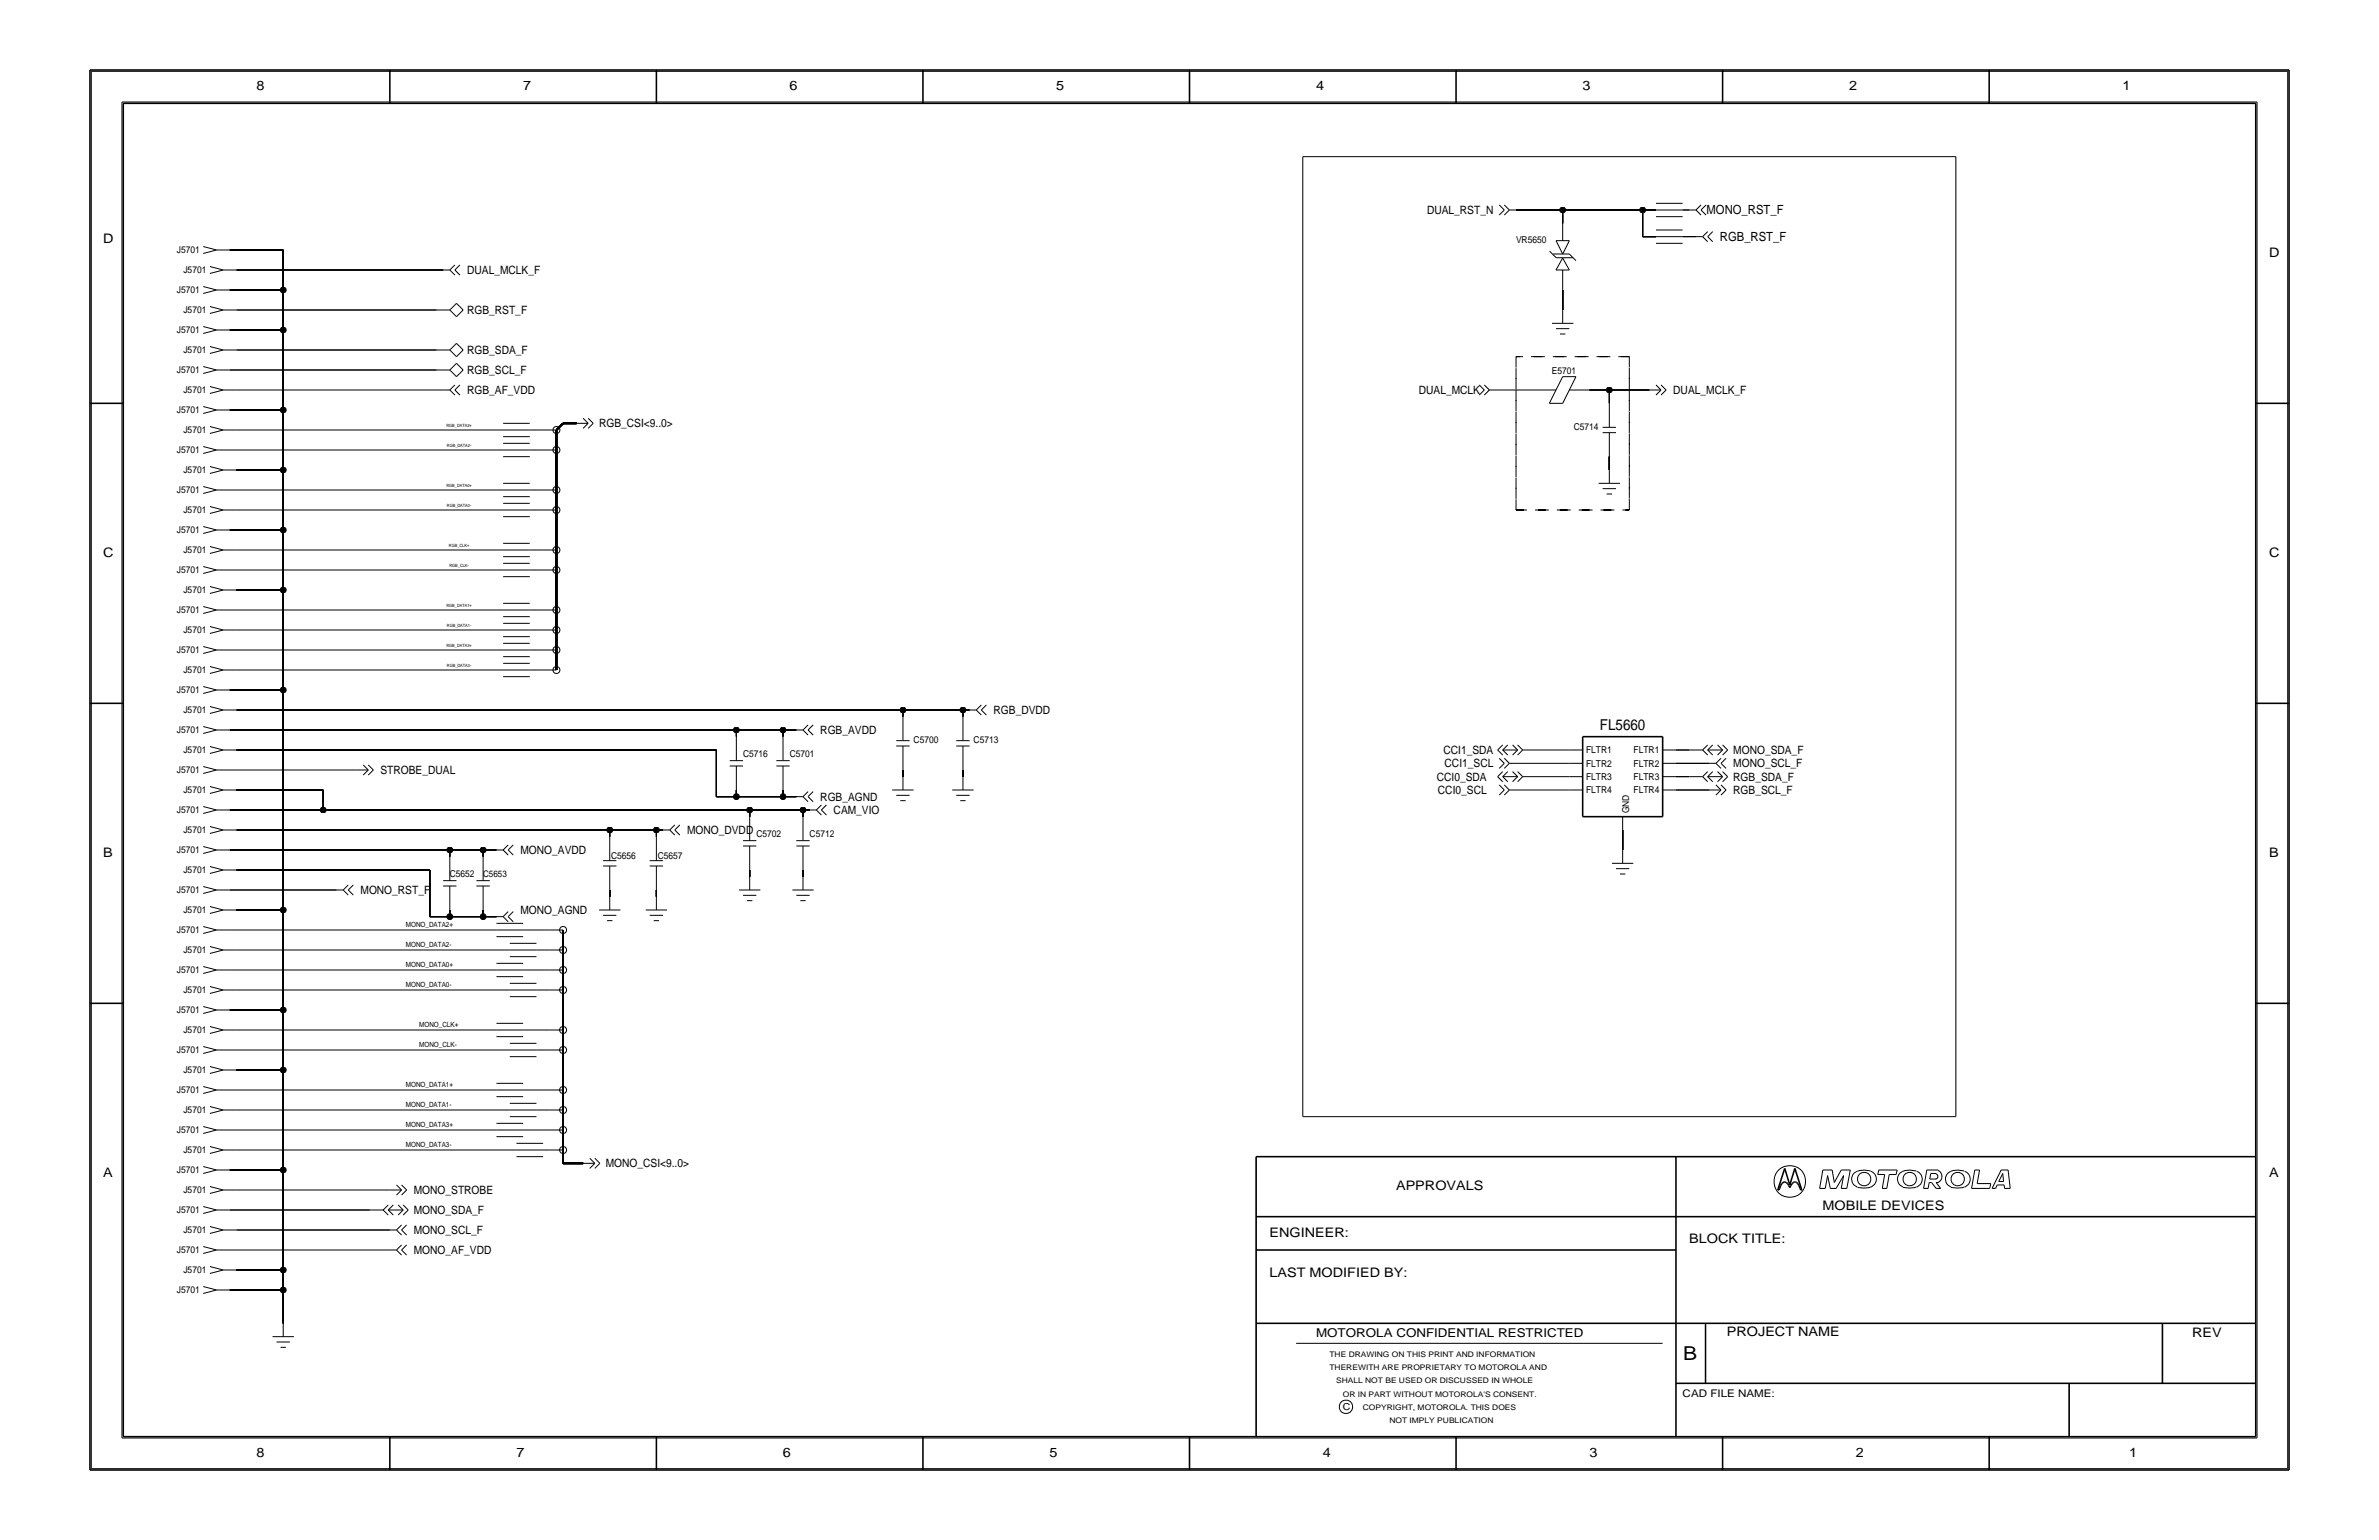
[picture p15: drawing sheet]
<svg xmlns="http://www.w3.org/2000/svg" width="432mm" height="279mm" viewBox="0 0 432 279" stroke-linecap="round" stroke-linejoin="round" font-family="sans-serif">
<defs><g id="words">
<text font-size="3.5" x="305.5" y="246.7">B</text>
<text font-size="2.7" x="290.4" y="132.4">FL5660</text>
<g font-size="2.4">
<text x="46.6" y="16.3">8</text>
<text x="94.9" y="16.3">7</text>
<text x="143.3" y="16.3">6</text>
<text x="191.7" y="16.3">5</text>
<text x="238.9" y="16.3">4</text>
<text x="287.3" y="16.3">3</text>
<text x="335.6" y="16.3">2</text>
<text x="385.2" y="16.3">1</text>
<text x="18.7" y="44.1">D</text>
<text x="411.8" y="46.6">D</text>
<text x="18.7" y="101">C</text>
<text x="411.8" y="101">C</text>
<text x="18.7" y="155.4">B</text>
<text x="411.8" y="155.4">B</text>
<text x="18.7" y="213.5">A</text>
<text x="253.4" y="215.9">APPROVALS</text>
<text x="411.8" y="213.5">A</text>
<text x="330.8" y="219.5">MOBILE DEVICES</text>
<text x="230.4" y="224.4">ENGINEER:</text>
<text x="306.6" y="225.6">BLOCK TITLE:</text>
<text x="230.4" y="231.6">LAST MODIFIED BY:</text>
<text x="313.4" y="242.4">PROJECT NAME</text>
<text x="397.9" y="242.5">REV</text>
<text x="46.6" y="264.3">8</text>
<text x="93.7" y="264.3">7</text>
<text x="142.1" y="264.3">6</text>
<text x="190.5" y="264.3">5</text>
<text x="240.1" y="264.3">4</text>
<text x="288.5" y="264.3">3</text>
<text x="336.9" y="264.3">2</text>
<text x="386.4" y="264.3">1</text>
</g>
<g font-size="2.3">
<text x="309.8" y="38.8">MONO_RST_F</text>
<text x="312.2" y="43.7">RGB_RST_F</text>
</g>
<text font-size="2.2" x="238.9" y="242.5">MOTOROLA CONFIDENTIAL RESTRICTED</text>
<g font-size="2.1">
<text x="259" y="38.8">DUAL_RST_N</text>
<text x="84.8" y="49.7">DUAL_MCLK_F</text>
<text x="84.8" y="57">RGB_RST_F</text>
<text x="84.8" y="64.2">RGB_SDA_F</text>
<text x="84.8" y="67.9">RGB_SCL_F</text>
<text x="84.8" y="71.5">RGB_AF_VDD</text>
<text x="257.5" y="71.5">DUAL_MCLK</text>
<text x="303.7" y="71.5">DUAL_MCLK_F</text>
<text x="108.7" y="77.5">RGB_CSI&lt;9..0&gt;</text>
<text x="180.3" y="129.5">RGB_DVDD</text>
<text x="148.9" y="133.2">RGB_AVDD</text>
<text x="262" y="136.8">CCI1_SDA</text>
<text x="314.6" y="136.8">MONO_SDA_F</text>
<text x="69.1" y="140.4">STROBE_DUAL</text>
<text x="260.8" y="141.6">CCI0_SDA</text>
<text x="262.2" y="139.2">CCI1_SCL</text>
<text x="314.6" y="139.2">MONO_SCL_F</text>
<text x="314.6" y="141.6">RGB_SDA_F</text>
<text x="148.9" y="145.3">RGB_AGND</text>
<text x="151.3" y="147.7">CAM_VIO</text>
<text x="261" y="144.1">CCI0_SCL</text>
<text x="314.6" y="144.1">RGB_SCL_F</text>
<text x="94.5" y="154.9">MONO_AVDD</text>
<text x="124.7" y="151.3">MONO_DVDD</text>
<text x="65.4" y="162.2">MONO_RST_F</text>
<text x="94.5" y="165.8">MONO_AGND</text>
<text x="109.9" y="211.8">MONO_CSI&lt;9..0&gt;</text>
<text x="75.1" y="216.6">MONO_STROBE</text>
<text x="75.1" y="220.3">MONO_SDA_F</text>
<text x="75.1" y="227.5">MONO_AF_VDD</text>
<text x="75.1" y="223.9">MONO_SCL_F</text>
</g>
<text font-size="1.9" x="305.4" y="253.4">CAD FILE NAME:</text>
<g font-size="1.7">
<text x="32.1" y="45.9">J5701</text>
<text x="275.2" y="44.1">VR5650</text>
<text x="32.1" y="53.2">J5701</text>
<text x="33.3" y="49.6">J5701</text>
<text x="33.3" y="56.8">J5701</text>
<text x="32.1" y="60.5">J5701</text>
<text x="33.3" y="64.1">J5701</text>
<text x="32.1" y="67.7">J5701</text>
<text x="33.3" y="71.3">J5701</text>
<text x="281.7" y="67.9">E5701</text>
<text x="32.1" y="75">J5701</text>
<text x="32.1" y="82.2">J5701</text>
<text x="33.3" y="78.6">J5701</text>
<text x="285.7" y="78">C5714</text>
<text x="32.1" y="89.5">J5701</text>
<text x="33.3" y="85.9">J5701</text>
<text x="33.3" y="93.1">J5701</text>
<text x="32.1" y="96.7">J5701</text>
<text x="33.3" y="100.4">J5701</text>
<text x="32.1" y="104">J5701</text>
<text x="33.3" y="107.6">J5701</text>
<text x="32.1" y="111.3">J5701</text>
<text x="32.1" y="118.5">J5701</text>
<text x="33.3" y="114.9">J5701</text>
<text x="32.1" y="125.8">J5701</text>
<text x="33.3" y="122.1">J5701</text>
<text x="33.3" y="129.4">J5701</text>
<text x="32.1" y="133">J5701</text>
<text x="33.3" y="136.7">J5701</text>
<text x="134.9" y="137.3">C5716</text>
<text x="143.3" y="137.3">C5701</text>
<text x="165.8" y="134.9">C5700</text>
<text x="176.7" y="134.9">C5713</text>
<text x="287.9" y="136.7">FLTR1</text>
<text x="296.5" y="136.7">FLTR1</text>
<text x="32.1" y="140.3">J5701</text>
<text x="33.3" y="143.9">J5701</text>
<text x="287.9" y="143.9">FLTR4</text>
<text x="287.9" y="141.5">FLTR3</text>
<text x="287.9" y="139.1">FLTR2</text>
<text x="296.5" y="139.1">FLTR2</text>
<text x="296.5" y="141.5">FLTR3</text>
<text x="296.5" y="143.9">FLTR4</text>
<text x="32.1" y="147.5">J5701</text>
<text x="295.7" y="147.6" transform="rotate(-90 295.7 147.6)">GND</text>
<text x="32.1" y="154.8">J5701</text>
<text x="33.3" y="151.2">J5701</text>
<text x="110.9" y="155.8">C5656</text>
<text x="119.4" y="155.8">C5657</text>
<text x="137.3" y="151.8">C5702</text>
<text x="147" y="151.8">C5712</text>
<text x="33.3" y="158.4">J5701</text>
<text x="81.6" y="159.1">C5652</text>
<text x="32.1" y="162.1">J5701</text>
<text x="33.3" y="165.7">J5701</text>
<text x="32.1" y="169.3">J5701</text>
<text x="33.3" y="172.9">J5701</text>
<text x="32.1" y="176.6">J5701</text>
<text x="32.1" y="183.8">J5701</text>
<text x="33.3" y="180.2">J5701</text>
<text x="32.1" y="191.1">J5701</text>
<text x="33.3" y="187.5">J5701</text>
<text x="33.3" y="194.7">J5701</text>
<text x="32.1" y="198.3">J5701</text>
<text x="33.3" y="202">J5701</text>
<text x="32.1" y="205.6">J5701</text>
<text x="33.3" y="209.2">J5701</text>
<text x="32.1" y="212.9">J5701</text>
<text x="32.1" y="220.1">J5701</text>
<text x="33.3" y="216.5">J5701</text>
<text x="32.1" y="227.4">J5701</text>
<text x="33.3" y="223.7">J5701</text>
<text x="33.3" y="231">J5701</text>
<text x="32.1" y="234.6">J5701</text>
<text x="243.7" y="255.8">C</text>
</g>
<text font-size="1.6" x="87.7" y="159.1">C5653</text>
<g font-size="1.4">
<text x="241.3" y="246.1">THE DRAWING ON THIS PRINT AND INFORMATION</text>
<text x="241.3" y="248.6">THEREWITH ARE PROPRIETARY TO MOTOROLA AND</text>
<text x="242.5" y="251">SHALL NOT BE USED OR DISCUSSED IN WHOLE</text>
<text x="243.7" y="253.4">OR IN PART WITHOUT MOTOROLA'S CONSENT.</text>
<text x="247.3" y="255.8">COPYRIGHT, MOTOROLA. THIS DOES</text>
<text x="252.2" y="258.2">NOT IMPLY PUBLICATION</text>
</g>
<g font-size="1.3">
<text x="73.7" y="168.2">MONO_DATA2+</text>
<text x="73.7" y="171.9">MONO_DATA2-</text>
<text x="73.7" y="179.1">MONO_DATA0-</text>
<text x="73.7" y="175.5">MONO_DATA0+</text>
<text x="76.1" y="186.4">MONO_CLK+</text>
<text x="76.1" y="190">MONO_CLK-</text>
<text x="73.7" y="197.3">MONO_DATA1+</text>
<text x="73.7" y="200.9">MONO_DATA1-</text>
<text x="73.7" y="208.2">MONO_DATA3-</text>
<text x="73.7" y="204.5">MONO_DATA3+</text>
</g>
<g font-size=".8">
<text x="81" y="77.5">RGB_DATA2+</text>
<text x="81.1" y="81.2">RGB_DATA2-</text>
<text x="81" y="88.4">RGB_DATA0+</text>
<text x="81.1" y="92">RGB_DATA0-</text>
<text x="81.5" y="99.3">RGB_CLK+</text>
<text x="81.6" y="102.9">RGB_CLK-</text>
<text x="81" y="110.2">RGB_DATA1+</text>
<text x="81.1" y="113.8">RGB_DATA1-</text>
<text x="81" y="117.4">RGB_DATA3+</text>
<text x="81.1" y="121.1">RGB_DATA3-</text>
</g>
</g></defs>
<!-- layer: Nets -->
<g fill="none" stroke="#000" stroke-width=".29">
<path d="M101 78v3.6zM102.2 76.8l-1.2 1.2zM102.2 76.8h2.4zM101 99.8v3.6zM101 92.5v7.3zM101 88.9v3.6zM101 81.6v7.3zM101 117.9v3.7zM101 114.3v3.6zM101 110.7v3.6zM101 103.4v7.3zM102.2 179.6v7.3z"/>
<path d="M102.2 176v3.6zM102.2 172.4v3.6zM102.2 168.7v3.7zM102.2 197.8v3.6zM102.2 190.5v7.3zM102.2 186.9v3.6zM102.2 211.1h3.6zM102.2 208.6v2.5zM102.2 205v3.6zM102.2 201.4v3.6z"/>
</g>
<g fill="none" stroke="#000" stroke-width=".18">
<path d="M236.5 28.4h118.5zM236.5 28.4v174.2zM275.2 38.1h8.4zM283.6 38.1v2.4zM283.6 38.1h14.5zM298.1 38.1h2.5zM298.1 38.1v4.8zM305.4 38.1h1.2zM355 28.4v174.2zM41.7 45.4h9.7zM41.7 52.6h9.7zM41.7 59.9h9.7z"/>
<path d="M42.9 56.2h36.3zM42.9 49h37.5zM51.4 45.4v7.2zM51.4 52.6v7.3zM51.4 59.9v14.5zM283.6 52.6v3.6zM298.1 42.9h2.5zM305.4 42.9h2.4zM41.7 74.4h9.7zM41.7 67.1h37.5zM42.9 78h48.4zM42.9 70.8h37.5z"/>
<path d="M42.9 63.5h36.3zM51.4 74.4v10.9zM96.2 78h2.4zM271.5 70.8h7.3zM288.5 70.8h3.6zM292.1 70.8v2.4zM292.1 70.8h7.3zM41.7 96.2h9.7zM41.7 81.6h49.6zM41.7 88.9h49.6zM42.9 99.8h48.4zM42.9 92.5h48.4z"/>
<path d="M42.9 85.3h8.5zM51.4 85.3v10.9zM51.4 96.2v10.8zM96.2 88.9h2.4zM96.2 81.6h2.4zM96.2 99.8h2.4zM96.2 92.5h2.4zM292.1 82.9v2.4zM41.7 103.4h49.6zM41.7 110.7h49.6zM41.7 117.9h49.6zM42.9 114.3h48.4z"/>
<path d="M42.9 107h8.5zM51.4 107v18.2zM96.2 103.4h2.4zM96.2 114.3h2.4zM96.2 117.9h2.4zM96.2 110.7h2.4zM41.7 125.2h9.7zM41.7 132.4h92zM41.7 139.7h23zM42.9 121.6h48.4zM42.9 128.8h121zM42.9 136.1h87.1z"/>
<path d="M51.4 125.2v39.9zM96.2 121.6h2.4zM130 136.1v8.4zM133.7 132.4v1.3zM133.7 132.4h8.4zM142.1 132.4h2.4zM142.1 132.4v1.3zM163.9 139.7v1.2zM163.9 128.8v1.2zM163.9 128.8h10.9zM174.8 128.8h1.2zM174.8 139.7v1.2z"/>
<path d="M174.8 128.8v1.2zM275.2 138.5h9.6zM278.8 136.1h6zM304.2 138.5h6zM304.2 136.1h2.4zM41.7 154.2h39.9zM41.7 147h17zM42.9 150.6h67.8zM42.9 157.8h35.1zM42.9 143.3h15.8zM58.7 147h77.4zM58.7 143.3v3.7z"/>
<path d="M78 157.8v8.5zM81.6 154.2h6.1zM81.6 154.2v1.2zM87.7 154.2v1.2zM87.7 154.2h2.4zM110.7 150.6v1.2zM110.7 150.6h8.4zM119.1 150.6h1.2zM119.1 150.6v1.2zM130 144.5h3.7zM133.7 143.3v1.2zM133.7 144.5h8.4z"/>
<path d="M136.1 147h9.6zM136.1 157.8v1.3zM136.1 147v1.2zM142.1 144.5h2.4zM142.1 143.3v1.2zM145.7 147h1.3zM145.7 157.8v1.3zM145.7 147v1.2zM275.2 143.3h9.6zM278.8 140.9h6zM294.5 150.6v3.6zM304.2 143.3h6z"/>
<path d="M304.2 140.9h2.4zM41.7 161.5h19.4zM41.7 176h48.4zM41.7 168.7h48.4zM42.9 165.1h8.5zM42.9 172.4h49.6zM42.9 179.6h49.6zM51.4 165.1v18.1zM78 166.3h3.6zM81.6 166.3h6.1zM81.6 165.1v1.2zM87.7 165.1v1.2z"/>
<path d="M87.7 166.3h2.4zM94.9 168.7h4.9zM94.9 176h4.9zM97.4 172.4h2.4zM97.4 179.6h2.4zM110.7 161.5v1.2zM119.1 161.5v1.2zM41.7 183.2h9.7zM41.7 190.5h50.8zM41.7 197.8h48.4zM42.9 194.1h8.5zM42.9 186.9h47.2z"/>
<path d="M51.4 183.2v10.9zM51.4 194.1v18.2zM94.9 186.9h4.9zM94.9 197.8h4.9zM97.4 190.5h2.4zM41.7 212.3h9.7zM41.7 219.5h25.4zM41.7 205h48.4zM42.9 208.6h50.8zM42.9 215.9h27.9zM42.9 201.4h49.6zM51.4 212.3v18.1z"/>
<path d="M94.9 205h4.9zM97.4 201.4h2.4zM98.6 208.6h1.2zM236.5 202.6h118.5zM41.7 234h9.7zM41.7 226.8h29.1zM42.9 230.4h8.5zM42.9 223.2h27.9zM51.4 234v6.1zM51.4 230.4v3.6z"/>
</g>
<path d="M275.2 64.7h20.5zM275.2 64.7v27.8zM295.7 64.7v27.8zM275.2 92.5h20.5z" fill="none" stroke="#000" stroke-width=".18" stroke-dasharray="2" stroke-linecap="butt"/>
<g fill="#000" stroke="#000" stroke-width=".18">
<circle cx="283.6" cy="38.1" r=".53"/>
<circle cx="298.1" cy="38.1" r=".53"/>
<circle cx="51.4" cy="52.6" r=".53"/>
<circle cx="51.4" cy="59.9" r=".53"/>
<circle cx="51.4" cy="74.4" r=".53"/>
<circle cx="292.1" cy="70.8" r=".53"/>
<circle cx="51.4" cy="96.2" r=".53"/>
<circle cx="51.4" cy="85.3" r=".53"/>
<circle cx="51.4" cy="107" r=".53"/>
<circle cx="51.4" cy="125.2" r=".53"/>
<circle cx="133.7" cy="132.4" r=".53"/>
<circle cx="142.1" cy="132.4" r=".53"/>
<circle cx="163.9" cy="128.8" r=".53"/>
<circle cx="174.8" cy="128.8" r=".53"/>
<circle cx="58.7" cy="147" r=".53"/>
<circle cx="81.6" cy="154.2" r=".53"/>
<circle cx="87.7" cy="154.2" r=".53"/>
<circle cx="110.7" cy="150.6" r=".53"/>
<circle cx="119.1" cy="150.6" r=".53"/>
<circle cx="133.7" cy="144.5" r=".53"/>
<circle cx="136.1" cy="147" r=".53"/>
<circle cx="142.1" cy="144.5" r=".53"/>
<circle cx="145.7" cy="147" r=".53"/>
<circle cx="51.4" cy="165.1" r=".53"/>
<circle cx="81.6" cy="166.3" r=".53"/>
<circle cx="87.7" cy="166.3" r=".53"/>
<circle cx="51.4" cy="194.1" r=".53"/>
<circle cx="51.4" cy="183.2" r=".53"/>
<circle cx="51.4" cy="212.3" r=".53"/>
<circle cx="51.4" cy="230.4" r=".53"/>
<circle cx="51.4" cy="234" r=".53"/>
</g>
<!-- layer: Components -->
<g fill="none" stroke="#000" stroke-width=".18">
<path d="M272.1 37.2l.9 .9zM273 38.1l-.9 .9zM273 37.2l1 .9zM274 38.1l-1 .9zM274 38.1h1.2zM300.6 38.1h4.8zM300.6 36.9h4.8zM300.6 39.3h4.8zM306.6 38.1h1.2zM307.8 38.1l.9 .9zM308.7 38.1l1 .9zM308.7 37.2l-.9 .9z"/>
<path d="M309.7 37.2l-1 .9zM36.9 52l2.4 .6zM36.9 53.2l2.4-.6zM36.9 59.2l2.4 .7zM36.9 44.7l2.4 .7zM36.9 46l2.4-.6zM38.1 55.6l2.4 .6zM38.1 56.9l2.4-.7zM38.1 48.4l2.4 .6zM38.1 49.6l2.4-.6zM39.3 52.6h2.4zM39.3 59.9h2.4z"/>
<path d="M39.3 45.4h2.4zM40.5 56.2h2.4zM40.5 49h2.4zM79.2 56.2h2.4zM80.4 49h1.2zM81.6 56.2l1.3 1.3zM81.6 56.2l1.3-1.2zM81.6 49l1 .9zM82.6 49l.9 .9zM82.6 48.1l-1 .9zM82.9 55l1.2 1.2zM83.5 48.1l-.9 .9z"/>
<path d="M84.1 56.2l-1.2 1.3zM281.3 45.6l.5 .6zM281.7 58.7h3.9zM281.8 46.1h3zM281.8 46.2l.7 .6zM282.4 43.7l1.2 2.4zM282.4 59.6h2.4zM282.4 49h2.4zM282.4 43.7h2.4zM282.5 46.8h3zM283.6 46.8l1.2 2.2zM283.6 56.2v2.5z"/>
<path d="M283.6 40.5v3.2zM283.6 49v3.6zM283.6 46.8l-1.2 2.2zM284.8 46.1l1.3 1.2zM284.8 43.7l-1.2 2.4zM300.6 42.9h4.8zM300.6 41.7h4.8zM300.6 44.1h4.8zM307.8 42.9h1.2zM309 42.9l1 1zM310 42.9l.9 1zM310 42l-1 .9z"/>
<path d="M310.9 42l-.9 .9zM36.9 60.5l2.4-.6zM36.9 66.5l2.4 .6zM36.9 67.8l2.4-.7zM36.9 73.8l2.4 .6zM36.9 75l2.4-.6zM38.1 62.9l2.4 .6zM38.1 64.1l2.4-.6zM38.1 70.1l2.4 .7zM38.1 71.4l2.4-.6zM38.1 77.4l2.4 .6zM38.1 78.6l2.4-.6z"/>
<path d="M39.3 67.1h2.4zM39.3 74.4h2.4zM40.5 63.5h2.4zM40.5 70.8h2.4zM40.5 78h2.4zM79.2 67.1h2.4zM79.2 63.5h2.4zM80.4 70.8h1.2zM81.6 70.8l1 .9zM81.6 67.1l1.3 1.2zM81.6 67.1l1.3-1.2zM81.6 63.5l1.3 1.2z"/>
<path d="M81.6 63.5l1.3-1.2zM82.6 70.8l.9 .9zM82.6 69.8l-1 1zM82.9 65.9l1.2 1.2zM82.9 62.3l1.2 1.2zM83.5 69.8l-.9 1zM84.1 67.1l-1.2 1.2zM84.1 63.5l-1.2 1.2zM91.3 78h4.9zM91.3 76.8h4.9zM91.3 79.2h4.9zM98.6 78h2.4z"/>
<path d="M104.6 76.8h2.2zM105.8 75.9l1 .9zM105.8 77.7l1-.9zM106.8 75.9l.9 .9zM106.8 77.7l.9-.9zM268.5 71.7l.9-.9zM268.5 69.8l.9 1zM269.4 69.8l.9 1zM270.3 70.8l-.9 .9zM270.3 70.8h1.2zM278.8 70.8h3.6zM281.2 73.2h2.4z"/>
<path d="M283.2 60.6h.9zM283.6 68.3l-2.4 4.9zM283.6 68.3h2.5zM284.8 70.8h3.7zM286.1 68.3l-2.5 4.9zM290.9 77.5h2.4zM290.9 78.5h2.4zM292.1 78.5v4.4zM292.1 73.2v4.3zM299.4 70.8h2.1zM300.6 69.8l.9 1zM300.6 71.7l.9-.9z"/>
<path d="M301.5 69.8l.9 1zM301.5 71.7l.9-.9zM36.9 81l2.4 .6zM36.9 82.3l2.4-.7zM36.9 88.3l2.4 .6zM36.9 89.5l2.4-.6zM36.9 95.5l2.4 .7zM36.9 96.8l2.4-.6zM38.1 84.6l2.4 .7zM38.1 85.9l2.4-.6zM38.1 91.9l2.4 .6zM38.1 93.2l2.4-.7z"/>
<path d="M38.1 99.2l2.4 .6zM39.3 81.6h2.4zM39.3 88.9h2.4zM39.3 96.2h2.4zM40.5 85.3h2.4zM40.5 92.5h2.4zM40.5 99.8h2.4zM91.3 99.8h4.9zM91.3 98.6h4.9zM91.3 92.5h4.9zM91.3 91.3h4.9zM91.3 93.7h4.9z"/>
<path d="M91.3 88.9h4.9zM91.3 87.7h4.9zM91.3 90.1h4.9zM91.3 81.6h4.9zM91.3 80.4h4.9zM91.3 82.9h4.9zM98.6 99.8h2.4zM98.6 92.5h2.4zM98.6 88.9h2.4zM98.6 81.6h2.4zM290.2 87.7h3.8zM290.9 88.7h2.4z"/>
<path d="M291.6 89.6h1zM292.1 85.3v2.4zM36.9 102.8l2.4 .6zM36.9 104l2.4-.6zM36.9 110l2.4 .7zM36.9 111.3l2.4-.6zM36.9 117.3l2.4 .6zM36.9 118.6l2.4-.7zM38.1 100.4l2.4-.6zM38.1 106.4l2.4 .6zM38.1 107.7l2.4-.7zM38.1 113.7l2.4 .6z"/>
<path d="M38.1 114.9l2.4-.6zM39.3 103.4h2.4zM39.3 110.7h2.4zM39.3 117.9h2.4zM40.5 107h2.4zM40.5 114.3h2.4zM91.3 117.9h4.9zM91.3 116.7h4.9zM91.3 119.1h4.9zM91.3 114.3h4.9zM91.3 113.1h4.9zM91.3 115.5h4.9z"/>
<path d="M91.3 110.7h4.9zM91.3 109.5h4.9zM91.3 111.9h4.9zM91.3 101h4.9zM91.3 103.4h4.9zM91.3 102.2h4.9zM91.3 104.6h4.9zM98.6 117.9h2.4zM98.6 114.3h2.4zM98.6 110.7h2.4zM98.6 103.4h2.4zM36.9 124.6l2.4 .6z"/>
<path d="M36.9 125.8l2.4-.6zM36.9 131.8l2.4 .6zM36.9 133.1l2.4-.7zM36.9 139.1l2.4 .6zM38.1 120.9l2.4 .7zM38.1 122.2l2.4-.6zM38.1 128.2l2.4 .6zM38.1 129.4l2.4-.6zM38.1 135.4l2.4 .7zM38.1 136.7l2.4-.6zM39.3 125.2h2.4zM39.3 132.4h2.4z"/>
<path d="M39.3 139.7h2.4zM40.5 121.6h2.4zM40.5 128.8h2.4zM40.5 136.1h2.4zM64.7 139.7h2.1zM65.9 138.8l.9 .9zM66.8 138.8l1 .9zM66.8 139.7l-.9 .9zM67.8 139.7l-1 .9zM91.3 121.6h4.9zM91.3 120.3h4.9zM91.3 122.8h4.9z"/>
<path d="M98.6 121.6h2.4zM132.4 139h2.5zM132.4 138h2.5zM133.7 139v4.3zM133.7 133.7v4.3zM140.9 139h2.4zM140.9 138h2.4zM142.1 139v4.3zM142.1 133.7v4.3zM144.5 132.4h1.2zM145.7 132.4l1 1zM146.7 132.4l.9 1z"/>
<path d="M146.7 131.5l-1 .9zM147.6 131.5l-.9 .9zM162.7 135.3h2.4zM162.7 134.4h2.4zM163.9 135.3v4.4zM163.9 130v4.4zM173.6 135.3h2.4zM173.6 134.4h2.4zM174.8 135.3v4.4zM174.8 130v4.4zM176 128.8h1.2zM177.2 128.8l.9 .9z"/>
<path d="M178.1 128.8l.9 .9zM178.1 127.9l-.9 .9zM179 127.9l-.9 .9zM271.8 136.1l.9 .9zM271.8 136.1l.9-.9zM272.1 137.6l.9 .9zM272.7 136.1l1 .9zM272.7 136.1l1-.9zM272.7 136.1h2.8zM273 139.4l1-.9zM273 138.5l-.9 .9zM273 137.6l1 .9z"/>
<path d="M274 138.5h1.2zM274.5 140l1 .9zM274.5 135.2l1 .9zM274.5 137l1-.9zM275.5 140l.9 .9zM275.5 135.2l.9 .9zM275.5 137l.9-.9zM276.4 136.1h2.4zM284.8 138.5h2.5zM284.8 136.1h2.5zM301.8 138.5h2.4zM301.8 136.1h2.4z"/>
<path d="M306.6 136.1h2.4zM309 136.1l1 .9zM309 136.1l1-.9zM310 136.1l.9 .9zM310 136.1l.9-.9zM310 136.1h2.7zM310.2 138.5h1.3zM311.5 138.5l.9-.9zM311.5 138.5l.9 .9zM311.7 140l1 .9zM311.7 135.2l1 .9zM311.7 137l1-.9z"/>
<path d="M312.4 138.5l.9 .9zM312.7 140l.9 .9zM312.7 135.2l.9 .9zM312.7 137l.9-.9zM313.3 137.6l-.9 .9zM36.9 140.3l2.4-.6zM36.9 146.3l2.4 .7zM36.9 147.6l2.4-.6zM36.9 153.6l2.4 .6zM36.9 154.8l2.4-.6zM38.1 142.7l2.4 .6zM38.1 144l2.4-.7z"/>
<path d="M38.1 150l2.4 .6zM38.1 151.2l2.4-.6zM38.1 157.2l2.4 .6zM38.1 158.5l2.4-.7zM39.3 147h2.4zM39.3 154.2h2.4zM40.5 143.3h2.4zM40.5 150.6h2.4zM40.5 157.8h2.4zM80.4 159.8h2.5zM81.6 155.4v4.4zM86.5 159.8h2.4z"/>
<path d="M87.7 155.4v4.4zM90.1 154.2h1.2zM91.3 154.2l.9 .9zM92.2 154.2l1 .9zM92.2 153.3l-.9 .9zM93.2 153.3l-1 .9zM109.5 157.1h2.4zM109.5 156.1h2.4zM110.7 157.1v4.4zM110.7 151.8v4.3zM117.9 157.1h2.4zM117.9 156.1h2.4z"/>
<path d="M119.1 157.1v4.4zM119.1 151.8v4.3zM120.3 150.6h1.3zM121.6 150.6l.9 .9zM122.5 150.6l.9 .9zM122.5 149.7l-.9 .9zM123.4 149.7l-.9 .9zM134.9 153.5h2.4zM134.9 152.5h2.4zM136.1 159.1v2.4zM136.1 153.5v4.3zM136.1 148.2v4.3z"/>
<path d="M144.5 144.5h1.2zM144.5 153.5h2.5zM144.5 152.5h2.5zM145.7 153.5v4.3zM145.7 148.2v4.3zM145.7 159.1v2.4zM145.7 144.5l1 1zM146.7 144.5l.9 1zM146.7 143.6l-1 .9zM147 147h1.2zM147.6 143.6l-.9 .9zM148.2 147l.9 .9z"/>
<path d="M149.1 147l.9 .9zM149.1 146l-.9 1zM150 146l-.9 1zM162 143.3h3.8zM162.7 144.3h2.4zM163.4 145.3h1zM163.9 140.9v2.4zM172.8 143.3h3.9zM173.6 144.3h2.4zM174.3 145.3h1zM174.8 140.9v2.4zM271.8 140.9l.9 .9z"/>
<path d="M271.8 140.9l.9-.9zM272.1 142.4l.9 .9zM272.7 140.9l1 .9zM272.7 140.9l1-.9zM272.7 140.9h2.8zM273 144.2l1-.9zM273 143.3l-.9 .9zM273 142.4l1 .9zM274 143.3h1.2zM274.5 141.8l1-.9zM275.5 141.8l.9-.9zM276.4 140.9h2.4z"/>
<path d="M284.8 143.3h2.5zM284.8 140.9h2.5zM292.6 156.6h3.9zM293.3 157.6h2.4zM294 158.6h1zM294.5 154.2v2.4zM294.5 148.2v2.4zM301.8 140.9h2.4zM301.8 143.3h2.4zM306.6 140.9h2.4zM309 140.9l1 .9zM309 140.9l1-.9z"/>
<path d="M310 140.9l.9 .9zM310 140.9l.9-.9zM310 140.9h2.7zM310.2 143.3h2.2zM311.5 142.4l.9 .9zM311.5 144.2l.9-.9zM311.7 141.8l1-.9zM312.4 142.4l.9 .9zM312.4 144.2l.9-.9zM312.7 141.8l.9-.9zM36.9 160.8l2.4 .7zM36.9 162.1l2.4-.6z"/>
<path d="M36.9 168.1l2.4 .6zM36.9 169.4l2.4-.7zM36.9 175.4l2.4 .6zM36.9 176.6l2.4-.6zM38.1 164.5l2.4 .6zM38.1 165.7l2.4-.6zM38.1 171.7l2.4 .7zM38.1 173l2.4-.6zM38.1 179l2.4 .6zM39.3 161.5h2.4zM39.3 168.7h2.4zM39.3 176h2.4z"/>
<path d="M40.5 165.1h2.4zM40.5 172.4h2.4zM40.5 179.6h2.4zM61.1 161.5h1.2zM62.3 161.5l.9 .9zM63.2 161.5l.9 .9zM63.2 160.6l-.9 .9zM64.1 160.6l-.9 .9zM80.4 160.7h2.5zM81.6 160.7v4.4zM86.5 160.7h2.4zM87.7 160.7v4.4z"/>
<path d="M90.1 166.3h1.2zM90.1 176h4.8zM90.1 174.8h4.8zM90.1 177.2h4.8zM90.1 168.7h4.8zM90.1 167.5h4.8zM90.1 169.9h4.8zM91.3 166.3l.9 .9zM92.2 166.3l1 .9zM92.2 165.4l-.9 .9zM92.5 179.6h4.9zM92.5 178.4h4.9z"/>
<path d="M92.5 172.4h4.9zM92.5 171.1h4.9zM92.5 173.6h4.9zM93.2 165.4l-1 .9zM99.8 179.6h2.4zM99.8 176h2.4zM99.8 168.7h2.4zM99.8 172.4h2.4zM108.7 165.1h3.9zM109.5 166.1h2.4zM110.2 167h1zM110.7 162.7v2.4z"/>
<path d="M117.2 165.1h3.9zM117.9 166.1h2.4zM118.7 167h.9zM119.1 162.7v2.4zM134.1 161.5h3.9zM134.9 162.4h2.4zM135.6 163.4h1zM143.8 161.5h3.9zM144.5 162.4h2.5zM145.3 163.4h.9zM36.9 182.6l2.4 .6zM36.9 183.9l2.4-.7z"/>
<path d="M36.9 189.9l2.4 .6zM36.9 191.1l2.4-.6zM36.9 197.1l2.4 .7zM36.9 198.4l2.4-.6zM38.1 180.2l2.4-.6zM38.1 186.2l2.4 .7zM38.1 187.5l2.4-.6zM38.1 193.5l2.4 .6zM38.1 194.8l2.4-.7zM39.3 183.2h2.4zM39.3 190.5h2.4zM39.3 197.8h2.4z"/>
<path d="M40.5 186.9h2.4zM40.5 194.1h2.4zM90.1 186.9h4.8zM90.1 185.7h4.8zM90.1 188.1h4.8zM90.1 197.8h4.8zM90.1 196.5h4.8zM90.1 199h4.8zM92.5 180.8h4.9zM92.5 190.5h4.9zM92.5 189.3h4.9zM92.5 191.7h4.9z"/>
<path d="M99.8 186.9h2.4zM99.8 197.8h2.4zM99.8 190.5h2.4zM36.9 204.4l2.4 .6zM36.9 205.6l2.4-.6zM36.9 211.6l2.4 .7zM36.9 212.9l2.4-.6zM36.9 218.9l2.4 .6zM38.1 200.8l2.4 .6zM38.1 202l2.4-.6zM38.1 208l2.4 .6zM38.1 209.3l2.4-.7z"/>
<path d="M38.1 215.3l2.4 .6zM38.1 216.5l2.4-.6zM39.3 205h2.4zM39.3 212.3h2.4zM39.3 219.5h2.4zM40.5 201.4h2.4zM40.5 208.6h2.4zM40.5 215.9h2.4zM67.1 219.5h2.4zM69.5 219.5l1 .9zM69.5 219.5l1-.9zM70.5 219.5l.9 .9z"/>
<path d="M70.5 219.5l.9-.9zM70.5 219.5h2.7zM70.8 215.9h2.1zM72 215l.9 .9zM72.3 218.6l.9 .9zM72.9 215l.9 .9zM72.9 215.9l-.9 .9zM73.2 218.6l.9 .9zM73.8 215.9l-.9 .9zM90.1 205h4.8zM90.1 203.8h4.8zM90.1 206.2h4.8z"/>
<path d="M92.5 201.4h4.9zM92.5 200.2h4.9zM92.5 202.6h4.9zM93.7 208.6h4.9zM93.7 207.4h4.9zM93.7 209.9h4.9zM99.8 205h2.4zM99.8 201.4h2.4zM99.8 208.6h2.4zM105.8 211.1h2.2zM107 210.1l1 1zM107 212l1-.9z"/>
<path d="M108 210.1l.9 1zM108 212l.9-.9zM36.9 220.2l2.4-.7zM36.9 226.2l2.4 .6zM36.9 227.4l2.4-.6zM36.9 233.4l2.4 .6zM36.9 234.7l2.4-.7zM38.1 222.5l2.4 .7zM38.1 223.8l2.4-.6zM38.1 229.8l2.4 .6zM38.1 231l2.4-.6zM39.3 226.8h2.4z"/>
<path d="M39.3 234h2.4zM40.5 223.2h2.4zM40.5 230.4h2.4zM70.8 226.8h1.2zM70.8 223.2h1.2zM72 226.8l.9 .9zM72 223.2l.9 .9zM72.3 220.4l.9-.9zM72.9 226.8l.9 .9zM72.9 225.9l-.9 .9zM72.9 223.2l.9 .9zM72.9 222.2l-.9 1z"/>
<path d="M73.2 220.4l.9-.9zM73.8 225.9l-.9 .9zM73.8 222.2l-.9 1zM49.5 242.5h3.8zM50.2 243.5h2.4zM50.9 244.4h1zM51.4 240.1v2.4z"/>
<circle cx="101" cy="78" r=".63"/>
<circle cx="101" cy="81.6" r=".63"/>
<circle cx="101" cy="99.8" r=".63"/>
<circle cx="101" cy="92.5" r=".63"/>
<circle cx="101" cy="88.9" r=".63"/>
<circle cx="101" cy="114.3" r=".63"/>
<circle cx="101" cy="110.7" r=".63"/>
<circle cx="101" cy="117.9" r=".63"/>
<circle cx="101" cy="103.4" r=".63"/>
<circle cx="101" cy="121.6" r=".63"/>
<circle cx="102.2" cy="168.7" r=".63"/>
<circle cx="102.2" cy="179.6" r=".63"/>
<circle cx="102.2" cy="172.4" r=".63"/>
<circle cx="102.2" cy="176" r=".63"/>
<circle cx="102.2" cy="190.5" r=".63"/>
<circle cx="102.2" cy="186.9" r=".63"/>
<circle cx="102.2" cy="197.8" r=".63"/>
<circle cx="102.2" cy="208.6" r=".63"/>
<circle cx="102.2" cy="205" r=".63"/>
<circle cx="102.2" cy="201.4" r=".63"/>
</g>
<path d="M287.3 133.7v14.5zM287.3 133.7h14.5zM301.8 133.7v14.5zM287.3 148.2h14.5z" fill="none" stroke="#000" stroke-width=".29"/>
<!-- layer: Page Border and Title Block -->
<g fill="none" stroke="#000" stroke-width=".29">
<path d="M16.3 12.7h399.2zM16.3 12.7v254zM22.4 18.7h387zM22.4 18.7v242zM70.8 12.7v6zM119.1 12.7v6zM167.5 12.7v6zM215.9 12.7v6zM264.3 12.7v6zM312.7 12.7v6zM361 12.7v6zM409.4 18.7v242z"/>
<path d="M415.5 12.7v254zM16.3 73.2h6.1zM409.4 73.2h6.1zM16.3 127.6h6.1zM409.4 127.6h6.1zM16.3 182h6.1zM409.4 182h6.1zM228 209.9v50.8zM228 209.9h181.4zM304.2 209.9v50.8zM322.7 215.9h.2zM323 215.6l-.1 .3z"/>
<path d="M323.2 215.1l-.2 .5zM323.4 214.7l-.2 .4zM323.6 214.5l.2-.1zM323.6 214.5l-.2 .2zM323.8 214.4h.2zM323.9 212l1 3zM323.9 212l-1.2 3.9zM324 214.4l.2 .1zM324.2 214.5l.3 .2zM324.5 214.7l.2 .4zM324.7 215.1l.2 .4zM325 215.1l-.1 .4z"/>
<path d="M325.3 214.7l-.3 .4zM325.5 214.5l.2-.1zM325.5 214.5l-.2 .2zM325.7 214.4h.2zM325.8 212l1.2 3.9zM325.8 212l-.9 3zM325.9 214.4l.2 .1zM326.1 214.5l.2 .2zM326.3 214.7l.2 .4zM326.5 215.1l.2 .5zM326.7 215.6l.1 .3zM326.8 215.9h.2z"/>
<path d="M228 220.7h181.4zM228 226.8h76.2zM228 240.1h181.4zM304.2 251h105.2zM309.6 240.1v10.9zM375.6 251v9.7zM392.5 240.1v10.9zM16.3 266.7h399.2zM22.4 260.7h387zM70.8 260.7v6zM119.1 260.7v6zM167.5 260.7v6z"/>
<path d="M215.9 260.7v6zM264.3 260.7v6zM312.7 260.7v6zM361 260.7v6z"/>
</g>
<g fill="none" stroke="#000" stroke-width=".18">
<path d="M16.6 12.9v253.6zM16.6 12.9h398.6zM22.1 18.5v242.4zM22.1 18.5h387.6zM409.7 18.5v242.4zM415.2 12.9v253.6zM330.3 215.6h1zM330.9 212.3h1.6zM330.9 212.3l-.6 3.3zM331.7 213.3l-.4 2.3zM331.7 213.3l.5 2.3zM332.2 215.6h1.1z"/>
<path d="M332.5 212.3l.4 2.2zM334.2 212.3h1.6zM334.2 212.3l-1.3 2.2zM334.2 215.6h1zM334.6 213.3l-.4 2.3zM334.6 213.3l-1.3 2.3zM335.8 212.3l-.6 3.3zM337 212.5a1.52 1.52 0 0 0-.9 1.5 1.52 1.52 0 0 0 1 1.4M339.5 212.5l-.1-.1a3.8 3.8 0 0 0-2.3 .1M339.6 212.5a1.56 1.56 0 0 1 .9 1.8 1.56 1.56 0 0 1-1.6 1.2l-1.8-.1M340.8 213.1h1.3zM341 212.3h3.4z"/>
<path d="M341 212.3l-.2 .8zM341.6 215.6h.9zM342.1 213.1l-.5 2.5zM342.9 213.1l-.4 2.5zM342.9 213.1h1.3zM344.4 212.3l-.2 .8zM347.8 212.5a2.85 2.85 0 0 0-3.2 .7 1.55 1.55 0 0 0 .8 2.2M347.8 215.4l-1.3 .1-1.1-.1M347.9 212.5a1.51 1.51 0 0 1 1 1.4 1.51 1.51 0 0 1-1 1.5M349.1 215.6h.9zM349.7 212.3h2.1zM349.7 212.3l-.6 3.3z"/>
<path d="M350.2 214.5h.4zM350.2 214.5l-.2 1.1zM350.3 213.9h1.1zM350.4 212.9h1zM350.4 212.9l-.1 1zM350.6 214.5l.8 1.1zM351.4 213a.47 .47 0 0 1 .3 .5 .47 .47 0 0 1-.3 .4M351.4 214.5l.8 1.1zM351.4 214.5h.4zM351.4 215.6h.8zM351.8 212.4a1.18 1.18 0 0 1 .7 1.1 1.18 1.18 0 0 1-.7 1M356.5 212.5a2.85 2.85 0 0 0-3.2 .7 1.55 1.55 0 0 0 .8 2.2"/>
<path d="M356.5 215.4l-1.3 .1-1.1-.1M356.6 212.5a1.51 1.51 0 0 1 1 1.4 1.51 1.51 0 0 1-1 1.5M357.9 215.6h3.2zM358.4 212.3h.9zM358.4 212.3l-.5 3.3zM358.9 214.7h2.4zM359.3 212.3l-.4 2.4zM361.3 214.7l-.2 .9zM361.6 215.6h.6zM362.5 215h1.3zM362.5 215l-.3 .6zM362.8 214.4h.9z"/>
<path d="M363.2 212.3l-1.6 3.3zM363.2 212.3h1.3zM363.5 212.9l-.7 1.5zM363.5 212.9l.2 1.5zM363.8 215v.6zM363.8 215.6h1.1zM364.5 212.3l.4 3.3zM235.3 243.7h66.5zM16.6 266.5h398.6zM22.1 260.9h387.6z"/>
<circle cx="324.8" cy="214.4" r="2.88"/>
<circle cx="338.3" cy="213.9" r="1.22"/>
<circle cx="346.6" cy="213.9" r="1.22"/>
<circle cx="355.3" cy="213.9" r="1.22"/>
<circle cx="244.3" cy="255.2" r="1.22"/>
</g>
<use href="#words"/>
</svg>
